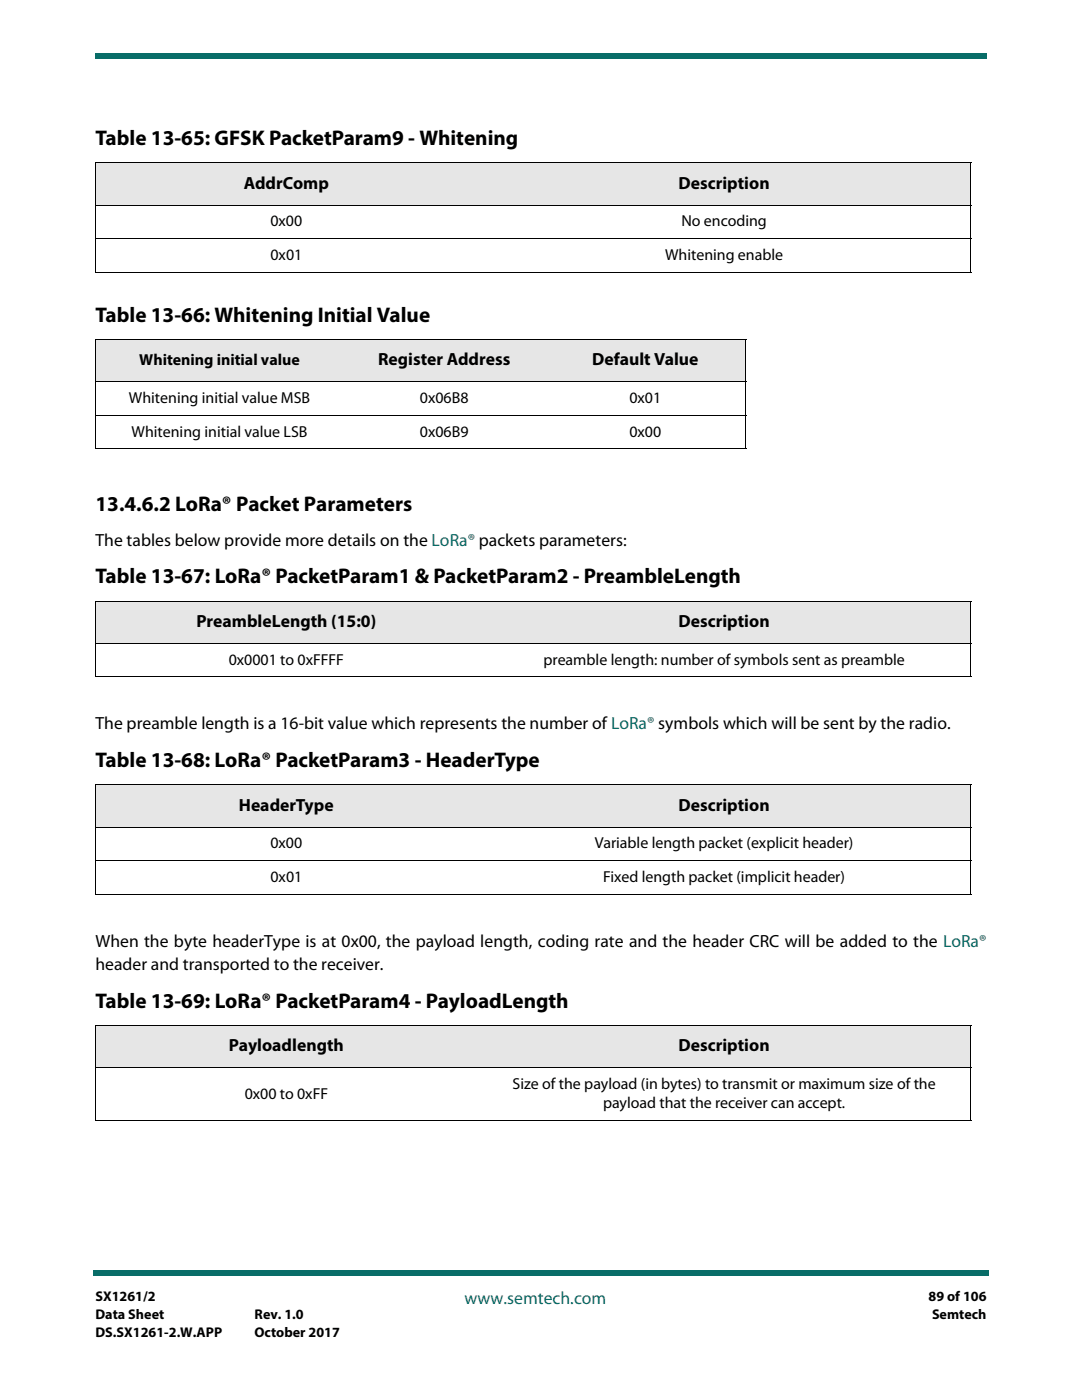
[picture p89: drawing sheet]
<svg xmlns="http://www.w3.org/2000/svg" width="216mm" height="279mm" viewBox="0 0 216 279" stroke-linecap="round" stroke-linejoin="round" font-family="sans-serif">
<defs><g id="words">
<g font-size="4.2">
<text x="19" y="28.9">Table 13-65: GFSK PacketParam9 - Whitening</text>
<text x="19" y="64.2">Table 13-66: Whitening Initial Value</text>
<text x="19" y="102">13.4.6.2 LoRa® Packet Parameters</text>
<text x="19" y="116.4">Table 13-67: LoRa® PacketParam1 &amp; PacketParam2 - PreambleLength</text>
<text x="19" y="153.1">Table 13-68: LoRa® PacketParam3 - HeaderType</text>
<text x="19" y="201.1">Table 13-69: LoRa® PacketParam4 - PayloadLength</text>
</g>
<g font-size="3.5">
<text x="48.6" y="37.6">AddrComp</text>
<text x="135.4" y="37.6">Description</text>
<text x="75.4" y="72.9">Register Address</text>
<text x="118.2" y="72.9">Default Value</text>
<text x="19" y="108.9">The tables below provide more details on the LoRa® packets parameters:</text>
<text x="39.2" y="125.1">PreambleLength (15:0)</text>
<text x="135.4" y="125.1">Description</text>
<text x="19.1" y="145.6">The preamble length is a 16-bit value which represents the number of LoRa® symbols which will be sent by the radio.</text>
<text x="47.7" y="161.8">HeaderType</text>
<text x="135.4" y="161.8">Description</text>
<text x="19.1" y="189">When the byte headerType is at 0x00, the payload length, coding rate and the header CRC will be added to the LoRa®</text>
<text x="19.1" y="193.6">header and transported to the receiver.</text>
<text x="45.7" y="209.8">Payloadlength</text>
<text x="135.4" y="209.8">Description</text>
</g>
<text font-size="3.5" fill="#086d68" x="92.7" y="260.2">www.semtech.com</text>
<g font-size="3.2">
<text x="54" y="45.1">0x00</text>
<text x="136" y="45.1">No encoding</text>
<text x="54" y="51.9">0x01</text>
<text x="132.7" y="51.9">Whitening enable</text>
<text x="27.8" y="72.9">Whitening initial value</text>
<text x="25.7" y="80.4">Whitening initial value MSB</text>
<text x="83.8" y="80.4">0x06B8</text>
<text x="125.6" y="80.4">0x01</text>
<text x="26.3" y="87.1">Whitening initial value LSB</text>
<text x="83.8" y="87.1">0x06B9</text>
<text x="125.6" y="87.1">0x00</text>
<text x="45.7" y="132.7">0x0001 to 0xFFFF</text>
<text x="108.5" y="132.7">preamble length: number of symbols sent as preamble</text>
<text x="54" y="169.3">0x00</text>
<text x="118.7" y="169.3">Variable length packet (explicit header)</text>
<text x="54" y="176">0x01</text>
<text x="120.4" y="176">Fixed length packet (implicit header)</text>
<text x="48.8" y="219.2">0x00 to 0xFF</text>
<text x="102.3" y="217.3">Size of the payload (in bytes) to transmit or maximum size of the</text>
<text x="120.3" y="221.2">payload that the receiver can accept.</text>
</g>
<g font-size="2.8">
<text x="19" y="259.7">SX1261/2</text>
<text x="19" y="263.2">Data Sheet</text>
<text x="50.8" y="263.2">Rev. 1.0</text>
<text x="185.3" y="259.7">89 of 106</text>
<text x="186" y="263.2">Semtech</text>
<text x="19" y="266.7">DS.SX1261-2.W.APP</text>
<text x="50.8" y="266.7">October 2017</text>
</g>
</g></defs>
<g fill="#086d68">
<path d="M18.5 253.5h.5v1h-.5z"/>
<path d="M19 253.5h178.4v1h-178.4z"/>
</g>
<path d="M19 6.4h177.8v9.5h-177.8z" fill="#fff"/>
<g fill="#086d68">
<path d="M19 10.6v1z"/>
<path d="M19 10.6h177.8v1h-177.8z"/>
</g>
<g fill="#e6e6e6">
<path d="M19 32.4h76.2v8.5h-76.2z"/>
<path d="M95.2 32.4h98.5v8.5h-98.5z"/>
<path d="M19 67.7h49.6v8.5h-49.6z"/>
<path d="M68.6 67.7h40.1v8.5h-40.1z"/>
<path d="M108.7 67.7h40.1v8.5h-40.1z"/>
<path d="M19 120h76.2v8.4h-76.2z"/>
<path d="M95.2 120h98.5v8.4h-98.5z"/>
<path d="M19 156.6h76.2v8.5h-76.2z"/>
<path d="M95.2 156.6h98.5v8.5h-98.5z"/>
<path d="M19 204.6h76.2v8.5h-76.2z"/>
<path d="M95.2 204.6h98.5v8.5h-98.5z"/>
</g>
<g fill="none" stroke="#000" stroke-width=".2">
<path d="M19 32.4h174.8M19 32.5v21.7M193.7 32.5v21.7M19 40.9h174.8M19 47.6h174.8M19 54.3h174.8M19 67.7h129.9M19 76.2h129.9M19 67.8v21.7M148.8 67.8v21.7M19 82.9h129.9M19 89.6h129.9"/>
<path d="M19 120h174.8M19 128.4h174.8M19 135.1h174.8M19 120v15M193.7 120v15M19 156.6h174.8M19 156.7v21.7M193.7 156.7v21.7M19 165.1h174.8M19 171.8h174.8M19 178.5h174.8M19 204.6h174.8"/>
<path d="M19 213.1h174.8M19 204.7v18.9M193.7 204.7v18.9M19 223.7h174.8"/>
</g>
<use href="#words"/>
</svg>
